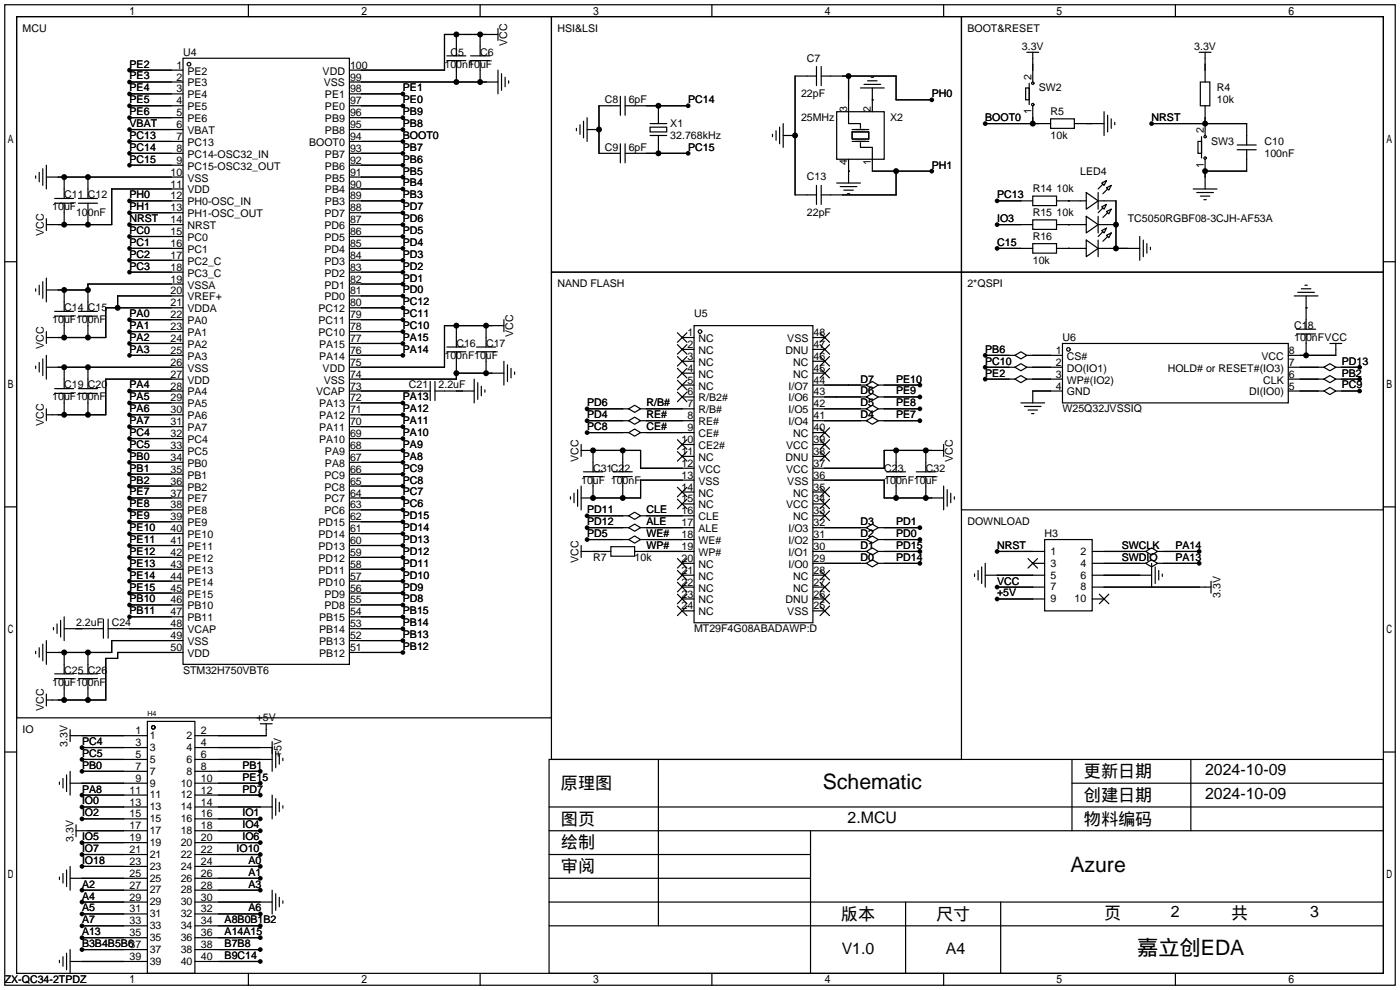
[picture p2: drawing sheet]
<svg xmlns="http://www.w3.org/2000/svg" width="299mm" height="212mm" viewBox="0 0 299 212" stroke-linecap="round" stroke-linejoin="round" font-family="sans-serif">
<defs><g id="words">
<g font-size="4.5">
<text x="175.8" y="168.6">Schematic</text>
<text x="228.8" y="186.3">Azure</text>
<text x="243" y="204.1">嘉立创EDA</text>
</g>
<g font-size="3.7">
<text x="231.6" y="166.1">更新日期</text>
<text x="119.9" y="168.6">原理图</text>
<text x="231.6" y="171.2">创建日期</text>
<text x="119.9" y="176.3">图页</text>
<text x="231.6" y="176.3">物料编码</text>
<text x="119.9" y="181.3">绘制</text>
<text x="119.9" y="186.4">审阅</text>
<text x="179.7" y="196.6">版本</text>
<text x="200" y="196.6">尺寸</text>
<text x="236" y="196.3">页</text>
<text x="263.1" y="196.3">共</text>
</g>
<g font-size="3.4">
<text x="257.6" y="165.7">2024-10-09</text>
<text x="257.6" y="170.8">2024-10-09</text>
<text x="181.1" y="175.9">2.MCU</text>
<text x="250.3" y="196">2</text>
<text x="280" y="196">3</text>
<text x="179.9" y="203.8">V1.0</text>
<text x="202.1" y="203.8">A4</text>
</g>
<g font-size="2.3">
<text x="4.8" y="6.8">MCU</text>
<text x="39.1" y="11.9">U4</text>
<text x="96.3" y="11.9">C5</text>
<text x="102.6" y="11.9">C6</text>
<text x="108.4" y="9.8" transform="rotate(-90 108.4 9.8)">VCC</text>
<text x="119.1" y="6.8">HSI&amp;LSI</text>
<text x="206.8" y="6.8">BOOT&amp;RESET</text>
<text x="218.4" y="10.6">3.3V</text>
<text x="255.2" y="10.6">3.3V</text>
<text x="27.7" y="14.4">PE2</text>
<text x="27.7" y="17">PE3</text>
<text x="37.7" y="14.7">1</text>
<text x="37.7" y="17.2">2</text>
<text x="40.1" y="15.9">PE2</text>
<text x="69" y="15.9">VDD</text>
<text x="74.8" y="17.2">99</text>
<text x="74.8" y="14.7">100</text>
<text x="95" y="14.4">100nF</text>
<text x="100.1" y="14.4">10uF</text>
<text x="172.5" y="13.2">C7</text>
<text x="220.4" y="17" transform="rotate(-90 220.4 17)">2</text>
<text x="27.7" y="19.5">PE4</text>
<text x="27.7" y="22.1">PE5</text>
<text x="37.7" y="19.8">3</text>
<text x="37.7" y="22.3">4</text>
<text x="40.1" y="18.5">PE3</text>
<text x="40.1" y="21">PE4</text>
<text x="40.1" y="23.6">PE5</text>
<text x="69.2" y="18.5">VSS</text>
<text x="69.5" y="23.6">PE0</text>
<text x="69.5" y="21">PE1</text>
<text x="74.8" y="22.3">97</text>
<text x="74.8" y="19.8">98</text>
<text x="86.1" y="19.5">PE1</text>
<text x="86.1" y="22.1">PE0</text>
<text x="129.3" y="22.1">C8</text>
<text x="134.4" y="22.1">6pF</text>
<text x="147.1" y="22.1">PC14</text>
<text x="171.2" y="20.8">22pF</text>
<text x="181" y="23.9" transform="rotate(-90 181 23.9)">3</text>
<text x="186.1" y="23.9" transform="rotate(-90 186.1 23.9)">2</text>
<text x="199.1" y="20.8">PH0</text>
<text x="222" y="19.5">SW2</text>
<text x="260.1" y="19.5">R4</text>
<text x="260.1" y="22.1">10k</text>
<text x="27.7" y="24.6">PE6</text>
<text x="27.7" y="27.1">VBAT</text>
<text x="27.7" y="29.7">PC13</text>
<text x="37.7" y="24.8">5</text>
<text x="37.7" y="27.4">6</text>
<text x="37.7" y="29.9">7</text>
<text x="40.1" y="26.1">PE6</text>
<text x="40.1" y="28.6">VBAT</text>
<text x="69.5" y="28.6">PB8</text>
<text x="69.5" y="26.1">PB9</text>
<text x="74.8" y="29.9">94</text>
<text x="74.8" y="27.4">95</text>
<text x="74.8" y="24.8">96</text>
<text x="86.1" y="24.6">PB9</text>
<text x="86.1" y="27.1">PB8</text>
<text x="86.1" y="29.7">BOOT0</text>
<text x="143.3" y="27.1">X1</text>
<text x="143.3" y="29.7">32.768kHz</text>
<text x="171.2" y="25.9">25MHz</text>
<text x="190.2" y="25.9">X2</text>
<text x="210.6" y="25.9">BOOT0</text>
<text x="220.4" y="24.4" transform="rotate(-90 220.4 24.4)">1</text>
<text x="224.5" y="24.6">R5</text>
<text x="224.5" y="29.7">10k</text>
<text x="246.1" y="25.9">NRST</text>
<text x="257.3" y="28.4" transform="rotate(-90 257.3 28.4)">2</text>
<text x="27.7" y="32.2">PC14</text>
<text x="27.7" y="34.8">PC15</text>
<text x="37.7" y="32.5">8</text>
<text x="37.7" y="35">9</text>
<text x="40.1" y="31.2">PC13</text>
<text x="40.1" y="33.7">PC14-OSC32_IN</text>
<text x="66" y="31.2">BOOT0</text>
<text x="69.5" y="33.7">PB7</text>
<text x="74.8" y="35">92</text>
<text x="74.8" y="32.5">93</text>
<text x="86.1" y="32.2">PB7</text>
<text x="86.1" y="34.8">PB6</text>
<text x="129.3" y="32.2">C9</text>
<text x="134.4" y="32.2">6pF</text>
<text x="147.1" y="32.2">PC15</text>
<text x="181" y="35.3" transform="rotate(-90 181 35.3)">4</text>
<text x="186.1" y="35.3" transform="rotate(-90 186.1 35.3)">1</text>
<text x="257.3" y="35.8" transform="rotate(-90 257.3 35.8)">1</text>
<text x="258.8" y="31">SW3</text>
<text x="270.3" y="31">C10</text>
<text x="270.3" y="33.5">100nF</text>
<text x="36.5" y="37.5">10</text>
<text x="36.5" y="40.1">11</text>
<text x="40.1" y="36.3">PC15-OSC32_OUT</text>
<text x="40.1" y="38.8">VSS</text>
<text x="40.1" y="41.3">VDD</text>
<text x="69.5" y="41.3">PB4</text>
<text x="69.5" y="38.8">PB5</text>
<text x="69.5" y="36.3">PB6</text>
<text x="74.8" y="40.1">90</text>
<text x="74.8" y="37.5">91</text>
<text x="86.1" y="37.3">PB5</text>
<text x="86.1" y="39.8">PB4</text>
<text x="172.5" y="38.6">C13</text>
<text x="199.1" y="36">PH1</text>
<text x="220.7" y="41.1">R14</text>
<text x="225.8" y="41.1">10k</text>
<text x="230.9" y="37.3">LED4</text>
<text x="11.2" y="44.9">10uF</text>
<text x="13.7" y="42.4">C11</text>
<text x="16.3" y="46.2">100nF</text>
<text x="18.8" y="42.4">C12</text>
<text x="27.7" y="47.5">NRST</text>
<text x="27.7" y="44.9">PH1</text>
<text x="27.7" y="42.4">PH0</text>
<text x="36.5" y="42.6">12</text>
<text x="36.5" y="45.2">13</text>
<text x="36.5" y="47.7">14</text>
<text x="40.1" y="43.9">PH0-OSC_IN</text>
<text x="40.1" y="46.4">PH1-OSC_OUT</text>
<text x="69.3" y="46.4">PD7</text>
<text x="69.5" y="43.9">PB3</text>
<text x="74.8" y="47.7">87</text>
<text x="74.8" y="45.2">88</text>
<text x="74.8" y="42.6">89</text>
<text x="86.1" y="42.4">PB3</text>
<text x="86.1" y="44.9">PD7</text>
<text x="86.1" y="47.5">PD6</text>
<text x="172.5" y="46.2">22pF</text>
<text x="213.1" y="42.4">PC13</text>
<text x="213.1" y="47.5">IO3</text>
<text x="220.7" y="46.2">R15</text>
<text x="225.8" y="46.2">10k</text>
<text x="241" y="47.5">TC5050RGBF08-3CJH-AF53A</text>
<text x="9.4" y="50.4" transform="rotate(-90 9.4 50.4)">VCC</text>
<text x="27.7" y="50">PC0</text>
<text x="27.7" y="52.5">PC1</text>
<text x="36.5" y="50.2">15</text>
<text x="36.5" y="52.8">16</text>
<text x="40.1" y="49">NRST</text>
<text x="40.1" y="51.5">PC0</text>
<text x="69.3" y="51.5">PD5</text>
<text x="69.3" y="49">PD6</text>
<text x="74.8" y="52.8">85</text>
<text x="74.8" y="50.2">86</text>
<text x="86.1" y="50">PD5</text>
<text x="86.1" y="52.5">PD4</text>
<text x="213.1" y="52.5">C15</text>
<text x="220.7" y="51.3">R16</text>
<text x="27.7" y="55.1">PC2</text>
<text x="27.7" y="57.6">PC3</text>
<text x="36.5" y="55.3">17</text>
<text x="36.5" y="57.9">18</text>
<text x="40.1" y="54">PC1</text>
<text x="40.1" y="56.6">PC2_C</text>
<text x="40.1" y="59.1">PC3_C</text>
<text x="69.3" y="59.1">PD2</text>
<text x="69.3" y="56.6">PD3</text>
<text x="69.3" y="54">PD4</text>
<text x="74.8" y="57.9">83</text>
<text x="74.8" y="55.3">84</text>
<text x="86.1" y="55.1">PD3</text>
<text x="86.1" y="57.6">PD2</text>
<text x="220.7" y="56.4">10k</text>
<text x="36.5" y="60.4">19</text>
<text x="36.5" y="62.9">20</text>
<text x="36.5" y="65.5">21</text>
<text x="40.1" y="61.7">VSSA</text>
<text x="40.1" y="64.2">VREF+</text>
<text x="69.3" y="64.2">PD0</text>
<text x="69.3" y="61.7">PD1</text>
<text x="74.8" y="65.5">80</text>
<text x="74.8" y="62.9">81</text>
<text x="74.8" y="60.4">82</text>
<text x="86.1" y="60.2">PD1</text>
<text x="86.1" y="62.7">PD0</text>
<text x="86.1" y="65.2">PC12</text>
<text x="119.1" y="61.4">NAND FLASH</text>
<text x="206.8" y="61.4">2*QSPI</text>
<text x="11.2" y="69.1">10uF100nF</text>
<text x="13.7" y="66.5">C14</text>
<text x="18.8" y="66.5">C15</text>
<text x="27.7" y="67.8">PA0</text>
<text x="27.7" y="70.3">PA1</text>
<text x="36.5" y="68">22</text>
<text x="36.5" y="70.6">23</text>
<text x="40.1" y="66.7">VDDA</text>
<text x="40.1" y="69.3">PA0</text>
<text x="40.1" y="71.8">PA1</text>
<text x="68.1" y="71.8">PC10</text>
<text x="68.1" y="69.3">PC11</text>
<text x="68.1" y="66.7">PC12</text>
<text x="74.8" y="70.6">78</text>
<text x="74.8" y="68">79</text>
<text x="86.1" y="67.8">PC11</text>
<text x="86.1" y="70.3">PC10</text>
<text x="109.7" y="72" transform="rotate(-90 109.7 72)">VCC</text>
<text x="146.9" y="71.8">1</text>
<text x="148.3" y="67.8">U5</text>
<text x="173.9" y="71.8">48</text>
<text x="276.6" y="70.3">C18</text>
<text x="9.4" y="74.5" transform="rotate(-90 9.4 74.5)">VCC</text>
<text x="27.7" y="72.9">PA2</text>
<text x="27.7" y="75.4">PA3</text>
<text x="36.5" y="73.1">24</text>
<text x="36.5" y="75.6">25</text>
<text x="40.1" y="74.4">PA2</text>
<text x="40.1" y="76.9">PA3</text>
<text x="68.2" y="76.9">PA14</text>
<text x="68.2" y="74.4">PA15</text>
<text x="74.8" y="75.6">76</text>
<text x="74.8" y="73.1">77</text>
<text x="86.1" y="72.9">PA15</text>
<text x="86.1" y="75.4">PA14</text>
<text x="95" y="76.7">100nF10uF</text>
<text x="97.5" y="74.1">C16</text>
<text x="103.9" y="74.1">C17</text>
<text x="146.9" y="74.4">2</text>
<text x="146.9" y="76.9">3</text>
<text x="149.3" y="73.1">NC</text>
<text x="149.3" y="75.6">NC</text>
<text x="167.9" y="75.6">DNU</text>
<text x="168.3" y="73.1">VSS</text>
<text x="173.9" y="76.9">46</text>
<text x="173.9" y="74.4">47</text>
<text x="210.6" y="77.9">PC10</text>
<text x="210.6" y="75.4">PB6</text>
<text x="225.7" y="75.6">1</text>
<text x="227.1" y="72.9">U6</text>
<text x="228" y="76.9">CS#</text>
<text x="269.6" y="76.9">VCC</text>
<text x="275.5" y="75.6">8</text>
<text x="276.6" y="72.9">100nFVCC</text>
<text x="286.8" y="77.9">PD13</text>
<text x="13.7" y="83">C19</text>
<text x="18.8" y="83">C20</text>
<text x="27.7" y="83">PA4</text>
<text x="36.5" y="78.2">26</text>
<text x="36.5" y="80.7">27</text>
<text x="36.5" y="83.3">28</text>
<text x="40.1" y="79.4">VSS</text>
<text x="40.1" y="82">VDD</text>
<text x="69" y="79.4">VDD</text>
<text x="69.2" y="82">VSS</text>
<text x="74.8" y="83.3">73</text>
<text x="74.8" y="80.7">74</text>
<text x="74.8" y="78.2">75</text>
<text x="87.4" y="83">C21</text>
<text x="93.7" y="83">2.2uF</text>
<text x="146.9" y="79.4">4</text>
<text x="146.9" y="82">5</text>
<text x="149.3" y="78.2">NC</text>
<text x="149.3" y="80.7">NC</text>
<text x="149.3" y="83.3">NC</text>
<text x="168.5" y="83.3">I/O7</text>
<text x="169.5" y="80.7">NC</text>
<text x="169.5" y="78.2">NC</text>
<text x="173.9" y="82">44</text>
<text x="173.9" y="79.4">45</text>
<text x="183.9" y="81.8">D7</text>
<text x="191.5" y="81.8">PE10</text>
<text x="210.6" y="80.5">PE2</text>
<text x="225.7" y="78.2">2</text>
<text x="225.7" y="80.7">3</text>
<text x="225.7" y="83.3">4</text>
<text x="228" y="79.4">DO(IO1)</text>
<text x="228" y="82">WP#(IO2)</text>
<text x="249.6" y="79.4">HOLD# or RESET#(IO3)</text>
<text x="270" y="82">CLK</text>
<text x="275.5" y="83.3">5</text>
<text x="275.5" y="80.7">6</text>
<text x="275.5" y="78.2">7</text>
<text x="286.8" y="80.5">PB2</text>
<text x="286.8" y="83">PC9</text>
<text x="11.2" y="85.6">10uF100nF</text>
<text x="27.7" y="85.6">PA5</text>
<text x="27.7" y="88.1">PA6</text>
<text x="36.5" y="85.8">29</text>
<text x="36.5" y="88.3">30</text>
<text x="40.1" y="84.5">PA4</text>
<text x="40.1" y="87.1">PA5</text>
<text x="40.1" y="89.6">PA6</text>
<text x="67.6" y="84.5">VCAP</text>
<text x="68.2" y="89.6">PA12</text>
<text x="68.2" y="87.1">PA13</text>
<text x="74.8" y="88.3">71</text>
<text x="74.8" y="85.8">72</text>
<text x="86.1" y="85.6">PA13</text>
<text x="86.1" y="88.1">PA12</text>
<text x="125.5" y="86.8">PD6</text>
<text x="125.5" y="89.4">PD4</text>
<text x="138.2" y="86.8">R/B#</text>
<text x="138.2" y="89.4">RE#</text>
<text x="146.9" y="84.5">6</text>
<text x="146.9" y="87.1">7</text>
<text x="146.9" y="89.6">8</text>
<text x="149.3" y="85.8">R/B2#</text>
<text x="149.3" y="88.3">R/B#</text>
<text x="168.5" y="88.3">I/O5</text>
<text x="168.5" y="85.8">I/O6</text>
<text x="173.9" y="89.6">41</text>
<text x="173.9" y="87.1">42</text>
<text x="173.9" y="84.5">43</text>
<text x="183.9" y="84.3">D6</text>
<text x="183.9" y="86.8">D5</text>
<text x="183.9" y="89.4">D4</text>
<text x="191.5" y="89.4">PE7</text>
<text x="191.5" y="86.8">PE8</text>
<text x="191.5" y="84.3">PE9</text>
<text x="227.1" y="88.1">W25Q32JVSSIQ</text>
<text x="228" y="84.5">GND</text>
<text x="267" y="84.5">DI(IO0)</text>
<text x="9.4" y="91" transform="rotate(-90 9.4 91)">VCC</text>
<text x="27.7" y="90.6">PA7</text>
<text x="27.7" y="93.2">PC4</text>
<text x="27.7" y="95.7">PC5</text>
<text x="36.5" y="90.9">31</text>
<text x="36.5" y="93.4">32</text>
<text x="36.5" y="96">33</text>
<text x="40.1" y="92.1">PA7</text>
<text x="40.1" y="94.7">PC4</text>
<text x="68.2" y="94.7">PA10</text>
<text x="68.2" y="92.1">PA11</text>
<text x="74.8" y="96">68</text>
<text x="74.8" y="93.4">69</text>
<text x="74.8" y="90.9">70</text>
<text x="86.1" y="90.6">PA11</text>
<text x="86.1" y="93.2">PA10</text>
<text x="86.1" y="95.7">PA9</text>
<text x="125.5" y="91.9">PC8</text>
<text x="138.2" y="91.9">CE#</text>
<text x="145.7" y="94.7">10</text>
<text x="146.9" y="92.1">9</text>
<text x="149.3" y="90.9">RE#</text>
<text x="149.3" y="93.4">CE#</text>
<text x="149.3" y="96">CE2#</text>
<text x="168" y="96">VCC</text>
<text x="168.5" y="90.9">I/O4</text>
<text x="169.5" y="93.4">NC</text>
<text x="173.9" y="94.7">39</text>
<text x="173.9" y="92.1">40</text>
<text x="27.7" y="98.3">PB0</text>
<text x="27.7" y="100.8">PB1</text>
<text x="36.5" y="98.5">34</text>
<text x="36.5" y="101">35</text>
<text x="40.1" y="97.2">PC5</text>
<text x="40.1" y="99.8">PB0</text>
<text x="69.5" y="99.8">PA8</text>
<text x="69.5" y="97.2">PA9</text>
<text x="74.8" y="101">66</text>
<text x="74.8" y="98.5">67</text>
<text x="86.1" y="98.3">PA8</text>
<text x="86.1" y="100.8">PC9</text>
<text x="123.7" y="98.7" transform="rotate(-90 123.7 98.7)">VCC</text>
<text x="126.7" y="100.8">C31C22</text>
<text x="145.7" y="97.2">11</text>
<text x="145.7" y="99.8">12</text>
<text x="149.3" y="98.5">NC</text>
<text x="149.3" y="101">VCC</text>
<text x="167.9" y="98.5">DNU</text>
<text x="168" y="101">VCC</text>
<text x="173.9" y="99.8">37</text>
<text x="173.9" y="97.2">38</text>
<text x="189" y="100.8">C23</text>
<text x="197.9" y="100.8">C32</text>
<text x="203.7" y="98.7" transform="rotate(-90 203.7 98.7)">VCC</text>
<text x="27.7" y="103.3">PB2</text>
<text x="27.7" y="105.9">PE7</text>
<text x="36.5" y="103.6">36</text>
<text x="36.5" y="106.1">37</text>
<text x="40.1" y="102.3">PB1</text>
<text x="40.1" y="104.8">PB2</text>
<text x="40.1" y="107.4">PE7</text>
<text x="69.3" y="107.4">PC7</text>
<text x="69.3" y="104.8">PC8</text>
<text x="69.3" y="102.3">PC9</text>
<text x="74.8" y="106.1">64</text>
<text x="74.8" y="103.6">65</text>
<text x="86.1" y="103.3">PC8</text>
<text x="86.1" y="105.9">PC7</text>
<text x="124.2" y="103.3">10uF 100nF</text>
<text x="145.7" y="102.3">13</text>
<text x="145.7" y="104.8">14</text>
<text x="145.7" y="107.4">15</text>
<text x="149.3" y="103.6">VSS</text>
<text x="149.3" y="106.1">NC</text>
<text x="168.3" y="103.6">VSS</text>
<text x="169.5" y="106.1">NC</text>
<text x="173.9" y="107.4">34</text>
<text x="173.9" y="104.8">35</text>
<text x="173.9" y="102.3">36</text>
<text x="189" y="103.3">100nF10uF</text>
<text x="27.7" y="108.4">PE8</text>
<text x="27.7" y="111">PE9</text>
<text x="27.7" y="113.5">PE10</text>
<text x="36.5" y="108.7">38</text>
<text x="36.5" y="111.2">39</text>
<text x="36.5" y="113.7">40</text>
<text x="40.1" y="109.9">PE8</text>
<text x="40.1" y="112.5">PE9</text>
<text x="68.1" y="112.5">PD15</text>
<text x="69.3" y="109.9">PC6</text>
<text x="74.8" y="113.7">61</text>
<text x="74.8" y="111.2">62</text>
<text x="74.8" y="108.7">63</text>
<text x="86.1" y="108.4">PC6</text>
<text x="86.1" y="111">PD15</text>
<text x="86.1" y="113.5">PD14</text>
<text x="125.5" y="109.7">PD11</text>
<text x="125.5" y="112.2">PD12</text>
<text x="138.2" y="109.7">CLE</text>
<text x="138.2" y="112.2">ALE</text>
<text x="145.7" y="109.9">16</text>
<text x="145.7" y="112.5">17</text>
<text x="149.3" y="108.7">NC</text>
<text x="149.3" y="111.2">CLE</text>
<text x="149.3" y="113.7">ALE</text>
<text x="168" y="108.7">VCC</text>
<text x="168.5" y="113.7">I/O3</text>
<text x="169.5" y="111.2">NC</text>
<text x="173.9" y="112.5">32</text>
<text x="173.9" y="109.9">33</text>
<text x="183.9" y="112.2">D3</text>
<text x="191.5" y="112.2">PD1</text>
<text x="206.8" y="112.2">DOWNLOAD</text>
<text x="27.7" y="116">PE11</text>
<text x="27.7" y="118.6">PE12</text>
<text x="36.5" y="116.3">41</text>
<text x="36.5" y="118.8">42</text>
<text x="40.1" y="115">PE10</text>
<text x="40.1" y="117.5">PE11</text>
<text x="68.1" y="117.5">PD13</text>
<text x="68.1" y="115">PD14</text>
<text x="74.8" y="118.8">59</text>
<text x="74.8" y="116.3">60</text>
<text x="86.1" y="116">PD13</text>
<text x="86.1" y="118.6">PD12</text>
<text x="125.5" y="114.8">PD5</text>
<text x="126.7" y="119.9">R7</text>
<text x="135.6" y="119.9">10k</text>
<text x="138.2" y="114.8">WE#</text>
<text x="138.2" y="117.3">WP#</text>
<text x="145.7" y="115">18</text>
<text x="145.7" y="117.5">19</text>
<text x="149.3" y="116.3">WE#</text>
<text x="149.3" y="118.8">WP#</text>
<text x="168.5" y="118.8">I/O1</text>
<text x="168.5" y="116.3">I/O2</text>
<text x="173.9" y="117.5">30</text>
<text x="173.9" y="115">31</text>
<text x="183.9" y="114.8">D2</text>
<text x="183.9" y="117.3">D1</text>
<text x="183.9" y="119.9">D0</text>
<text x="191.5" y="119.9">PD14</text>
<text x="191.5" y="117.3">PD15</text>
<text x="191.5" y="114.8">PD0</text>
<text x="213.1" y="117.3">NRST</text>
<text x="223.3" y="114.8">H3</text>
<text x="224.5" y="118.6">1</text>
<text x="230.9" y="118.6">2</text>
<text x="239.8" y="119.9">SWDIO</text>
<text x="239.8" y="117.3">SWCLK</text>
<text x="251.2" y="117.3">PA14</text>
<text x="251.2" y="119.9">PA13</text>
<text x="27.7" y="121.1">PE13</text>
<text x="27.7" y="123.7">PE14</text>
<text x="36.5" y="121.4">43</text>
<text x="36.5" y="123.9">44</text>
<text x="40.1" y="120.1">PE12</text>
<text x="40.1" y="122.6">PE13</text>
<text x="40.1" y="125.2">PE14</text>
<text x="68.1" y="125.2">PD10</text>
<text x="68.1" y="122.6">PD11</text>
<text x="68.1" y="120.1">PD12</text>
<text x="74.8" y="123.9">57</text>
<text x="74.8" y="121.4">58</text>
<text x="86.1" y="121.1">PD11</text>
<text x="86.1" y="123.7">PD10</text>
<text x="123.7" y="120.3" transform="rotate(-90 123.7 120.3)">VCC</text>
<text x="145.7" y="120.1">20</text>
<text x="145.7" y="122.6">21</text>
<text x="145.7" y="125.2">22</text>
<text x="149.3" y="121.4">NC</text>
<text x="149.3" y="123.9">NC</text>
<text x="168.5" y="121.4">I/O0</text>
<text x="169.5" y="123.9">NC</text>
<text x="173.9" y="125.2">27</text>
<text x="173.9" y="122.6">28</text>
<text x="173.9" y="120.1">29</text>
<text x="213.1" y="124.9">VCC</text>
<text x="224.5" y="121.1">3</text>
<text x="224.5" y="123.6">5</text>
<text x="230.9" y="121.1">4</text>
<text x="230.9" y="123.6">6</text>
<text x="27.7" y="126.2">PE15</text>
<text x="27.7" y="128.7">PB10</text>
<text x="27.7" y="131.3">PB11</text>
<text x="36.5" y="126.4">45</text>
<text x="36.5" y="129">46</text>
<text x="36.5" y="131.5">47</text>
<text x="40.1" y="127.7">PE15</text>
<text x="40.1" y="130.2">PB10</text>
<text x="69.3" y="130.2">PD8</text>
<text x="69.3" y="127.7">PD9</text>
<text x="74.8" y="131.5">54</text>
<text x="74.8" y="129">55</text>
<text x="74.8" y="126.4">56</text>
<text x="86.1" y="126.2">PD9</text>
<text x="86.1" y="128.7">PD8</text>
<text x="86.1" y="131.3">PB15</text>
<text x="145.7" y="127.7">23</text>
<text x="145.7" y="130.2">24</text>
<text x="149.3" y="126.4">NC</text>
<text x="149.3" y="129">NC</text>
<text x="149.3" y="131.5">NC</text>
<text x="167.9" y="129">DNU</text>
<text x="168.3" y="131.5">VSS</text>
<text x="169.5" y="126.4">NC</text>
<text x="173.9" y="130.2">25</text>
<text x="173.9" y="127.7">26</text>
<text x="213.1" y="127.5">+5V</text>
<text x="224.5" y="126.2">7</text>
<text x="224.5" y="128.7">9</text>
<text x="229.6" y="128.7">10</text>
<text x="230.9" y="126.2">8</text>
<text x="260.8" y="127.8" transform="rotate(-90 260.8 127.8)">3.3V</text>
<text x="16.3" y="133.8">2.2uF</text>
<text x="23.9" y="133.8">C24</text>
<text x="36.5" y="134.1">48</text>
<text x="36.5" y="136.6">49</text>
<text x="40.1" y="132.8">PB11</text>
<text x="40.1" y="135.3">VCAP</text>
<text x="40.1" y="137.9">VSS</text>
<text x="68.2" y="137.9">PB13</text>
<text x="68.2" y="135.3">PB14</text>
<text x="68.2" y="132.8">PB15</text>
<text x="74.8" y="136.6">52</text>
<text x="74.8" y="134.1">53</text>
<text x="86.1" y="133.8">PB14</text>
<text x="86.1" y="136.4">PB13</text>
<text x="148.3" y="135.1">MT29F4G08ABADAWP:D</text>
<text x="13.7" y="144">C25</text>
<text x="18.8" y="144">C26</text>
<text x="36.5" y="139.1">50</text>
<text x="39.1" y="144">STM32H750VBT6</text>
<text x="40.1" y="140.4">VDD</text>
<text x="68.2" y="140.4">PB12</text>
<text x="74.8" y="139.1">51</text>
<text x="86.1" y="138.9">PB12</text>
<text x="11.2" y="146.5">10uF100nF</text>
<text x="9.4" y="152" transform="rotate(-90 9.4 152)">VCC</text>
<text x="54.8" y="154">+5V</text>
<text x="4.8" y="156.7">IO</text>
<text x="14.4" y="159.6" transform="rotate(-90 14.4 159.6)">3.3V</text>
<text x="17.5" y="161.8">PC5</text>
<text x="17.5" y="159.2">PC4</text>
<text x="29" y="156.9">1</text>
<text x="29" y="159.5">3</text>
<text x="29" y="162">5</text>
<text x="32" y="157.9">1</text>
<text x="32" y="160.5">3</text>
<text x="39.9" y="157.9">2</text>
<text x="39.9" y="160.5">4</text>
<text x="42.9" y="156.9">2</text>
<text x="42.9" y="159.5">4</text>
<text x="42.9" y="162">6</text>
<text x="60.2" y="161.8" transform="rotate(-90 60.2 161.8)">+5V</text>
<text x="17.5" y="164.3">PB0</text>
<text x="29" y="164.5">7</text>
<text x="29" y="167.1">9</text>
<text x="32" y="163">5</text>
<text x="32" y="165.6">7</text>
<text x="39.9" y="163">6</text>
<text x="39.9" y="165.6">8</text>
<text x="42.9" y="164.5">8</text>
<text x="42.9" y="167.1">10</text>
<text x="51.8" y="164.3">PB1</text>
<text x="51.8" y="166.8">PE15</text>
<text x="17.5" y="169.4">PA8</text>
<text x="17.5" y="171.9">IO0</text>
<text x="27.7" y="169.6">11</text>
<text x="27.7" y="172.2">13</text>
<text x="32" y="168.1">9</text>
<text x="32" y="170.6">11</text>
<text x="32" y="173.2">13</text>
<text x="38.6" y="168.1">10</text>
<text x="38.6" y="170.6">12</text>
<text x="38.6" y="173.2">14</text>
<text x="42.9" y="169.6">12</text>
<text x="42.9" y="172.2">14</text>
<text x="51.8" y="169.4">PD7</text>
<text x="15.7" y="179.9" transform="rotate(-90 15.7 179.9)">3.3V</text>
<text x="17.5" y="174.5">IO2</text>
<text x="17.5" y="179.5">IO5</text>
<text x="27.7" y="174.7">15</text>
<text x="27.7" y="177.2">17</text>
<text x="27.7" y="179.8">19</text>
<text x="32" y="175.7">15</text>
<text x="32" y="178.3">17</text>
<text x="38.6" y="175.7">16</text>
<text x="38.6" y="178.3">18</text>
<text x="42.9" y="174.7">16</text>
<text x="42.9" y="177.2">18</text>
<text x="42.9" y="179.8">20</text>
<text x="51.8" y="174.5">IO1</text>
<text x="51.8" y="177">IO4</text>
<text x="51.8" y="179.5">IO6</text>
<text x="17.5" y="182.1">IO7</text>
<text x="17.5" y="184.6">IO18</text>
<text x="27.7" y="182.3">21</text>
<text x="27.7" y="184.9">23</text>
<text x="32" y="180.8">19</text>
<text x="32" y="183.3">21</text>
<text x="32" y="185.9">23</text>
<text x="38.6" y="180.8">20</text>
<text x="38.6" y="183.3">22</text>
<text x="38.6" y="185.9">24</text>
<text x="42.9" y="182.3">22</text>
<text x="42.9" y="184.9">24</text>
<text x="50.5" y="182.1">IO10</text>
<text x="53.1" y="184.6">A0</text>
<text x="17.5" y="189.7">A2</text>
<text x="27.7" y="187.4">25</text>
<text x="27.7" y="189.9">27</text>
<text x="32" y="188.4">25</text>
<text x="32" y="191">27</text>
<text x="38.6" y="188.4">26</text>
<text x="38.6" y="191">28</text>
<text x="42.9" y="187.4">26</text>
<text x="42.9" y="189.9">28</text>
<text x="53.1" y="187.2">A1</text>
<text x="53.1" y="189.7">A3</text>
<text x="17.5" y="192.2">A4</text>
<text x="17.5" y="194.8">A5</text>
<text x="17.5" y="197.3">A7</text>
<text x="27.7" y="192.5">29</text>
<text x="27.7" y="195">31</text>
<text x="27.7" y="197.6">33</text>
<text x="32" y="193.5">29</text>
<text x="32" y="196">31</text>
<text x="38.6" y="193.5">30</text>
<text x="38.6" y="196">32</text>
<text x="42.9" y="192.5">30</text>
<text x="42.9" y="195">32</text>
<text x="42.9" y="197.6">34</text>
<text x="48" y="197.3">A8B0B1B2</text>
<text x="53.1" y="194.8">A6</text>
<text x="17.5" y="199.9">A13</text>
<text x="17.5" y="202.4">B3B4B5B637</text>
<text x="27.7" y="200.1">35</text>
<text x="32" y="198.6">33</text>
<text x="32" y="201.1">35</text>
<text x="32" y="203.7">37</text>
<text x="38.6" y="198.6">34</text>
<text x="38.6" y="201.1">36</text>
<text x="38.6" y="203.7">38</text>
<text x="42.9" y="200.1">36</text>
<text x="42.9" y="202.6">38</text>
<text x="48" y="199.9">A14A15</text>
<text x="48" y="202.4">B7B8</text>
<text x="27.7" y="205.2">39</text>
<text x="32" y="206.2">39</text>
<text x="38.6" y="206.2">40</text>
<text x="42.9" y="205.2">40</text>
<text x="48" y="204.9">B9C14</text>
<text x="1" y="210">ZX-QC34-2TPDZ</text>
</g>
<text font-size="1.5" x="31.5" y="153">H4</text>
</g></defs>
<g fill="#000">
<circle cx="27.7" cy="17.5" r=".51"/>
<circle cx="27.7" cy="15" r=".51"/>
<circle cx="97.5" cy="7.4" r=".63"/>
<circle cx="97.5" cy="17.5" r=".63"/>
<circle cx="102.6" cy="17.5" r=".63"/>
<circle cx="102.6" cy="7.4" r=".63"/>
<circle cx="181.4" cy="16.3" r=".63"/>
<circle cx="13.7" cy="37.8" r=".63"/>
<circle cx="18.8" cy="37.8" r=".63"/>
<circle cx="27.7" cy="25.1" r=".51"/>
<circle cx="27.7" cy="35.3" r=".51"/>
<circle cx="27.7" cy="32.8" r=".51"/>
<circle cx="27.7" cy="30.2" r=".51"/>
<circle cx="27.7" cy="22.6" r=".51"/>
<circle cx="27.7" cy="20.1" r=".51"/>
<circle cx="27.7" cy="27.7" r=".51"/>
<circle cx="86.1" cy="25.1" r=".51"/>
<circle cx="86.1" cy="32.8" r=".51"/>
<circle cx="86.1" cy="35.3" r=".51"/>
<circle cx="86.1" cy="37.8" r=".51"/>
<circle cx="86.1" cy="20.1" r=".51"/>
<circle cx="86.1" cy="22.6" r=".51"/>
<circle cx="86.1" cy="30.2" r=".51"/>
<circle cx="86.1" cy="27.7" r=".51"/>
<circle cx="128" cy="27.7" r=".63"/>
<circle cx="140.7" cy="32.8" r=".63"/>
<circle cx="140.7" cy="22.6" r=".63"/>
<circle cx="147.1" cy="32.8" r=".51"/>
<circle cx="147.1" cy="22.6" r=".51"/>
<circle cx="169.9" cy="29" r=".63"/>
<circle cx="191.5" cy="36.6" r=".63"/>
<circle cx="199.1" cy="36.6" r=".51"/>
<circle cx="199.1" cy="21.3" r=".51"/>
<circle cx="210.6" cy="26.4" r=".51"/>
<circle cx="220.7" cy="26.4" r=".63"/>
<circle cx="246.1" cy="26.4" r=".51"/>
<circle cx="257.6" cy="36.6" r=".63"/>
<circle cx="257.6" cy="26.4" r=".63"/>
<circle cx="13.7" cy="48" r=".63"/>
<circle cx="18.8" cy="48" r=".63"/>
<circle cx="27.7" cy="45.5" r=".51"/>
<circle cx="27.7" cy="58.2" r=".51"/>
<circle cx="27.7" cy="48" r=".51"/>
<circle cx="27.7" cy="50.5" r=".51"/>
<circle cx="27.7" cy="53.1" r=".51"/>
<circle cx="27.7" cy="55.6" r=".51"/>
<circle cx="27.7" cy="42.9" r=".51"/>
<circle cx="86.1" cy="45.5" r=".51"/>
<circle cx="86.1" cy="48" r=".51"/>
<circle cx="86.1" cy="50.5" r=".51"/>
<circle cx="86.1" cy="58.2" r=".51"/>
<circle cx="86.1" cy="53.1" r=".51"/>
<circle cx="86.1" cy="40.4" r=".51"/>
<circle cx="86.1" cy="55.6" r=".51"/>
<circle cx="86.1" cy="42.9" r=".51"/>
<circle cx="213.1" cy="48" r=".51"/>
<circle cx="213.1" cy="53.1" r=".51"/>
<circle cx="213.1" cy="42.9" r=".51"/>
<circle cx="238.5" cy="48" r=".63"/>
<circle cx="238.5" cy="53.1" r=".63"/>
<circle cx="13.7" cy="62" r=".63"/>
<circle cx="13.7" cy="78.5" r=".63"/>
<circle cx="13.7" cy="72.1" r=".63"/>
<circle cx="18.8" cy="62" r=".63"/>
<circle cx="18.8" cy="72.1" r=".63"/>
<circle cx="18.8" cy="78.5" r=".63"/>
<circle cx="25.1" cy="65.8" r=".63"/>
<circle cx="27.7" cy="70.9" r=".51"/>
<circle cx="27.7" cy="73.4" r=".51"/>
<circle cx="27.7" cy="75.9" r=".51"/>
<circle cx="27.7" cy="68.3" r=".51"/>
<circle cx="86.1" cy="60.7" r=".51"/>
<circle cx="86.1" cy="70.9" r=".51"/>
<circle cx="86.1" cy="75.9" r=".51"/>
<circle cx="86.1" cy="63.2" r=".51"/>
<circle cx="86.1" cy="73.4" r=".51"/>
<circle cx="86.1" cy="65.8" r=".51"/>
<circle cx="86.1" cy="68.3" r=".51"/>
<circle cx="97.5" cy="79.8" r=".63"/>
<circle cx="97.5" cy="69.6" r=".63"/>
<circle cx="103.9" cy="79.8" r=".63"/>
<circle cx="103.9" cy="69.6" r=".63"/>
<circle cx="210.6" cy="75.9" r=".51"/>
<circle cx="210.6" cy="78.5" r=".51"/>
<circle cx="279.1" cy="75.9" r=".63"/>
<circle cx="290.6" cy="78.5" r=".51"/>
<circle cx="13.7" cy="88.6" r=".63"/>
<circle cx="18.8" cy="88.6" r=".63"/>
<circle cx="27.7" cy="96.3" r=".51"/>
<circle cx="27.7" cy="98.8" r=".51"/>
<circle cx="27.7" cy="83.6" r=".51"/>
<circle cx="27.7" cy="86.1" r=".51"/>
<circle cx="27.7" cy="88.6" r=".51"/>
<circle cx="27.7" cy="91.2" r=".51"/>
<circle cx="27.7" cy="93.7" r=".51"/>
<circle cx="86.1" cy="86.1" r=".51"/>
<circle cx="86.1" cy="88.6" r=".51"/>
<circle cx="86.1" cy="96.3" r=".51"/>
<circle cx="86.1" cy="98.8" r=".51"/>
<circle cx="86.1" cy="91.2" r=".51"/>
<circle cx="86.1" cy="93.7" r=".51"/>
<circle cx="125.5" cy="92.5" r=".51"/>
<circle cx="125.5" cy="89.9" r=".51"/>
<circle cx="125.5" cy="87.4" r=".51"/>
<circle cx="126.7" cy="96.3" r=".63"/>
<circle cx="133.1" cy="96.3" r=".63"/>
<circle cx="191.5" cy="96.3" r=".63"/>
<circle cx="196.6" cy="89.9" r=".51"/>
<circle cx="196.6" cy="82.3" r=".51"/>
<circle cx="196.6" cy="84.8" r=".51"/>
<circle cx="196.6" cy="87.4" r=".51"/>
<circle cx="197.9" cy="96.3" r=".63"/>
<circle cx="210.6" cy="81" r=".51"/>
<circle cx="290.6" cy="83.6" r=".51"/>
<circle cx="290.6" cy="81" r=".51"/>
<circle cx="27.7" cy="109" r=".51"/>
<circle cx="27.7" cy="101.3" r=".51"/>
<circle cx="27.7" cy="111.5" r=".51"/>
<circle cx="27.7" cy="114" r=".51"/>
<circle cx="27.7" cy="103.9" r=".51"/>
<circle cx="27.7" cy="116.6" r=".51"/>
<circle cx="27.7" cy="106.4" r=".51"/>
<circle cx="27.7" cy="119.1" r=".51"/>
<circle cx="86.1" cy="111.5" r=".51"/>
<circle cx="86.1" cy="109" r=".51"/>
<circle cx="86.1" cy="101.3" r=".51"/>
<circle cx="86.1" cy="114" r=".51"/>
<circle cx="86.1" cy="103.9" r=".51"/>
<circle cx="86.1" cy="116.6" r=".51"/>
<circle cx="86.1" cy="119.1" r=".51"/>
<circle cx="86.1" cy="106.4" r=".51"/>
<circle cx="125.5" cy="115.3" r=".51"/>
<circle cx="125.5" cy="110.2" r=".51"/>
<circle cx="125.5" cy="112.8" r=".51"/>
<circle cx="126.7" cy="106.4" r=".63"/>
<circle cx="133.1" cy="106.4" r=".63"/>
<circle cx="191.5" cy="106.4" r=".63"/>
<circle cx="196.6" cy="115.3" r=".51"/>
<circle cx="196.6" cy="117.9" r=".51"/>
<circle cx="196.6" cy="112.8" r=".51"/>
<circle cx="197.9" cy="106.4" r=".63"/>
<circle cx="213.1" cy="117.9" r=".51"/>
<circle cx="256.3" cy="117.9" r=".51"/>
<circle cx="13.7" cy="139.4" r=".63"/>
<circle cx="18.8" cy="139.4" r=".63"/>
<circle cx="27.7" cy="129.3" r=".51"/>
<circle cx="27.7" cy="131.8" r=".51"/>
<circle cx="27.7" cy="126.7" r=".51"/>
<circle cx="27.7" cy="121.7" r=".51"/>
<circle cx="27.7" cy="124.2" r=".51"/>
<circle cx="86.1" cy="126.7" r=".51"/>
<circle cx="86.1" cy="129.3" r=".51"/>
<circle cx="86.1" cy="131.8" r=".51"/>
<circle cx="86.1" cy="139.4" r=".51"/>
<circle cx="86.1" cy="121.7" r=".51"/>
<circle cx="86.1" cy="134.4" r=".51"/>
<circle cx="86.1" cy="124.2" r=".51"/>
<circle cx="86.1" cy="136.9" r=".51"/>
<circle cx="196.6" cy="120.4" r=".51"/>
<circle cx="213.1" cy="125.5" r=".51"/>
<circle cx="213.1" cy="128" r=".51"/>
<circle cx="256.3" cy="120.4" r=".51"/>
<circle cx="13.7" cy="149.6" r=".63"/>
<circle cx="17.5" cy="159.8" r=".51"/>
<circle cx="18.8" cy="149.6" r=".63"/>
<circle cx="17.5" cy="164.8" r=".51"/>
<circle cx="17.5" cy="175" r=".51"/>
<circle cx="17.5" cy="169.9" r=".51"/>
<circle cx="17.5" cy="172.5" r=".51"/>
<circle cx="17.5" cy="162.3" r=".51"/>
<circle cx="55.6" cy="164.8" r=".51"/>
<circle cx="55.6" cy="175" r=".51"/>
<circle cx="55.6" cy="167.4" r=".51"/>
<circle cx="55.6" cy="169.9" r=".51"/>
<circle cx="55.6" cy="177.5" r=".51"/>
<circle cx="17.5" cy="180.1" r=".51"/>
<circle cx="17.5" cy="195.3" r=".51"/>
<circle cx="17.5" cy="192.8" r=".51"/>
<circle cx="17.5" cy="197.9" r=".51"/>
<circle cx="17.5" cy="185.2" r=".51"/>
<circle cx="17.5" cy="182.6" r=".51"/>
<circle cx="17.5" cy="190.2" r=".51"/>
<circle cx="55.6" cy="187.7" r=".51"/>
<circle cx="55.6" cy="180.1" r=".51"/>
<circle cx="55.6" cy="195.3" r=".51"/>
<circle cx="55.6" cy="197.9" r=".51"/>
<circle cx="55.6" cy="185.2" r=".51"/>
<circle cx="55.6" cy="190.2" r=".51"/>
<circle cx="55.6" cy="182.6" r=".51"/>
<circle cx="17.5" cy="202.9" r=".51"/>
<circle cx="17.5" cy="200.4" r=".51"/>
<circle cx="55.6" cy="200.4" r=".51"/>
<circle cx="55.6" cy="202.9" r=".51"/>
<circle cx="55.6" cy="205.5" r=".51"/>
</g>
<g fill="none" stroke="#000" stroke-width=".25">
<path d="M1 1h297.2v209.6h-297.2zM3.6 3.6h292.1v204.4h-292.1zM3.6 3.6h114.3v149.8h-114.3zM27.7 15h11.4M27.7 17.5h11.4M39.1 12.4h35.6v129.6h-35.6zM53.1 1v2.6M74.7 17.5h31.7M95.5 13h4.1M95.5 11.9h4.1M97.5 7.4v4.5M97.5 13v4.5"/>
<path d="M100.6 13h4M100.6 11.9h4M102.6 1v2.6M102.6 7.4v4.5M102.6 13v4.5M106.4 7.4h-11.4v7.6h-20.3M106.4 6.1v2.5M106.4 15v5.1M107.2 15.7v3.6M107.9 16.5v2M108.7 17.3v.5M117.9 3.6h87.6v54.6h-87.6z"/>
<path d="M152.1 1v2.6M174.5 16.3h-4.6v25.4h4.6M174.5 14.2v4.1M175.5 16.3h16v5h7.6M175.5 14.2v4.1M181.4 16.3v10.1h2.5v1M183.9 18.8h5.1M184.7 18h3.5M185.4 17.3h2.1M186.2 16.5h.5M186.4 18.8v5.1M201.7 1v2.6"/>
<path d="M205.5 3.6h90.2v54.6h-90.2zM219.2 18.8h.8v2.5h-.8zM219.5 11.2h2.5M220 17.8v4.6M220.7 11.2v6.3M251.2 1v2.6M256.3 11.2h2.5M256.5 17.5h2.1v5.1h-2.1zM257.6 11.2v6.3M7.6 37.6v.5M8.4 36.8v2.1M9.1 36.1v3.5"/>
<path d="M9.9 37.8h29.2M9.9 35.3v5.1M13.7 37.8v4.6M18.8 37.8v4.6M27.7 20.1h11.4M27.7 22.6h11.4M27.7 25.1h11.4M27.7 27.7h11.4M27.7 30.2h11.4M27.7 32.8h11.4M27.7 35.3h11.4M74.7 20.1h11.4"/>
<path d="M74.7 22.6h11.4M74.7 25.1h11.4M74.7 27.7h11.4M74.7 30.2h11.4M74.7 32.8h11.4M74.7 35.3h11.4M74.7 37.8h11.4M123.2 27.4v.5M124 26.7v2M124.7 25.9v3.6M125.5 27.7h2.5M125.5 25.1v5.1"/>
<path d="M132.6 22.6h-4.6v10.2h4.6M132.6 20.6v4M132.6 30.7v4.1M133.6 22.6h13.5M133.6 32.8h13.5M133.6 20.6v4M133.6 30.7v4.1M138.9 27.2h3.6v1h-3.6zM138.9 29h3.6M138.9 26.4h3.6M140.7 22.6v3.8M140.7 29v3.8"/>
<path d="M165.1 28.7v.5M165.9 27.9v2.1M166.6 27.2v3.5M167.4 26.4v5.1M167.4 29h2.5M174.5 39.6v4.1M175.5 39.6v4.1M178.8 23.9h10.2v10.1h-10.2zM178.8 39.1h5.1M179.6 39.9h3.5M181.4 36.6h.1M181.4 34v5.1"/>
<path d="M182.1 28.2h3.6v1.5h-3.6zM182.1 27.7h3.6M182.1 30.2h3.6M183.9 30.5v1h2.5v5.1h12.7M186.4 21.3h.1M191.5 36.6v5.1h-16M210.6 26.4h13.9M220.7 22.6v3.8M224.5 25.4h5.1v2h-5.1zM229.6 26.4h6.4M235.5 39.1l1-.5-.5 1zM235.7 39.4l-1 1"/>
<path d="M236 23.9v5.1M236.7 24.6v3.6M237.5 25.4v2M238.3 26.2v.5M246.1 26.4h20.3v4.6M256 30.2h.8v2.6h-.8zM256.8 29.2v4.6M257.6 22.6v6.4M257.6 34v6.4M264.4 32h4.1M264.4 31h4.1M266.4 32v4.6h-8.8"/>
<path d="M1 55.9h2.6M9.9 46.7v2.6M9.9 59.4v5.1M11.7 43.4h4M11.7 42.4h4M13.7 43.4v4.6M16.8 43.4h4M16.8 42.4h4M18.8 43.4v4.6M27.7 50.5h11.4M27.7 53.1h11.4M27.7 55.6h11.4"/>
<path d="M27.7 58.2h11.4M27.7 42.9h11.4M27.7 45.5h11.4M27.7 48h11.4M39.1 40.4h-15.2v7.6h-14M74.7 50.5h11.4M74.7 53.1h11.4M74.7 55.6h11.4M74.7 58.2h11.4M74.7 40.4h11.4M74.7 42.9h11.4M74.7 45.5h11.4"/>
<path d="M74.7 48h11.4M117.9 58.2h87.6v104.1h-87.6zM180.3 40.6h2.1M181.1 41.4h.5M205.5 58.2h90.2v50.8h-90.2zM213.1 53.1h7.6M213.1 42.9h7.6M213.1 48h7.6M220.7 41.9h5.1v2h-5.1zM220.7 47h5.1v2h-5.1zM220.7 52.1h5.1v2h-5.1zM225.8 53.1h6.4"/>
<path d="M225.8 42.9h6.4M225.8 48h6.4M228.3 42.9h.1M228.3 48h.1M228.3 53.1h.1M232.2 51.3l2.5 1.8-2.5 1.8zM232.2 41.1l2.5 1.8-2.5 1.8zM232.2 46.2l2.5 1.8-2.5 1.8zM234.7 53.1h8.9M234.7 42.9h3.8v10.2M234.7 48h3.8M234.7 41.1v3.6"/>
<path d="M234.7 46.2v3.6M234.7 51.3v3.6M235.5 49.3l1-.5-.5 1zM235.5 44.2l1-.5-.5 1zM235.7 49.5l-1 1M235.7 44.4l-1 1.1M236.5 50.3l1-.5-.5 1zM236.5 40.1l1-.5-.5 1zM236.5 45.2l1-.5-.5 1zM236.7 50.5l-1 1.1M236.7 40.4l-1 1M236.7 45.5l-1 1"/>
<path d="M243.6 50.5v5.1M244.3 51.3v3.6M245.1 52.1v2M245.9 52.8v.5M255 40.4h5.1M255.8 41.1h3.5M256.5 41.9h2.1M257.3 42.7h.5M295.7 55.9h2.5M7.6 61.7v.5M7.6 78.2v.5M8.4 61v2"/>
<path d="M8.4 77.5v2M9.1 60.2v3.6M9.1 76.7v3.6M9.9 62h8.9M9.9 78.5h29.2M9.9 70.9v2.5M9.9 75.9v5.1M11.7 67.6h4M11.7 66.5h4M13.7 62v4.5M13.7 67.6v4.5M13.7 78.5v4.6"/>
<path d="M16.8 67.6h4M16.8 66.5h4M18.8 67.6v4.5M18.8 78.5v4.6M27.7 68.3h11.4M27.7 70.9h11.4M27.7 73.4h11.4M27.7 75.9h11.4M39.1 60.7h-20.3v5.8M39.1 63.2h-14v2.6M39.1 65.8h-16.5v6.3h-12.7M74.7 68.3h11.4"/>
<path d="M74.7 70.9h11.4M74.7 73.4h11.4M74.7 75.9h11.4M74.7 60.7h11.4M74.7 63.2h11.4M74.7 65.8h11.4M95.5 75.2h4.1M95.5 74.2h4.1M97.5 75.2v5.8h-22.8M97.5 69.6v4.6M97.5 79.8h10.2M101.9 75.2h4"/>
<path d="M101.9 74.2h4M103.9 69.6v4.6M103.9 75.2v4.6M107.7 69.6h-12.7v8.9h-20.3M107.7 68.3v2.6M107.7 77.2v5.1M108.5 78v3.5M109.2 78.7v2.1M110 79.5v.5M144.8 71.1l2 2.1M144.8 73.7l2 2M144.8 76.2l2 2"/>
<path d="M144.8 78.7l2 2.1M145.8 72.1h2.5M145.8 79.8h2.5M145.8 74.7h2.5M145.8 77.2h2.5M146.8 71.1l-2 2.1M146.8 73.7l-2 2M146.8 76.2l-2 2M146.8 78.7l-2 2.1M148.3 69.6h25.4v63.5h-25.4zM173.7 72.1h2.6M173.7 79.8h2.6"/>
<path d="M173.7 74.7h2.6M173.7 77.2h2.6M175.3 78.7l2 2.1M175.3 76.2l2 2M175.3 73.7l2 2M175.3 71.1l2 2.1M177.3 73.7l-2 2M177.3 76.2l-2 2M177.3 78.7l-2 2.1M177.3 71.1l-2 2.1M210.6 75.9h6.3M210.6 78.5h6.3"/>
<path d="M216.9 78.5l1.3-.8 1.3 .8-1.3 .7zM216.9 75.9l1.3-.7 1.3 .7-1.3 .8zM219.5 75.9h7.6M219.5 78.5h7.6M227.1 73.4h48.2v12.7h-48.2zM275.3 78.5h7.7M276.6 63.2h5.1M277.1 71.4h4.1M277.1 70.4h4.1M277.4 62.5h3.5M278.1 61.7h2.1M278.9 61h.5"/>
<path d="M279.1 65.8h.1M279.1 63.2v7.2M279.1 71.4v4.5M283 78.5l1.2-.8 1.3 .8-1.3 .7zM284.2 73.4h2.6M285.5 73.4v2.5h-10.2M285.5 78.5h5.1M9.9 87.4v2.5M11.7 84.1h4M11.7 83.1h4M13.7 84.1v4.5M16.8 84.1h4"/>
<path d="M16.8 83.1h4M18.8 84.1v4.5M27.7 83.6h11.4M27.7 86.1h11.4M27.7 88.6h11.4M27.7 91.2h11.4M27.7 93.7h11.4M27.7 96.3h11.4M27.7 98.8h11.4M39.1 81h-16.5v7.6h-12.7M74.7 83.6h17.2M74.7 86.1h11.4"/>
<path d="M74.7 88.6h11.4M74.7 91.2h11.4M74.7 93.7h11.4M74.7 96.3h11.4M74.7 98.8h11.4M91.9 81.5v4.1M93 83.6h8.3M93 81.5v4.1M101.3 81v5.1M102.1 81.8v3.5M102.9 82.5v2.1M103.6 83.3v.5"/>
<path d="M124.2 96.3h12.7v3.8h11.4M124.2 95v2.5M125.5 87.4h8.9M125.5 89.9h8.9M125.5 92.5h8.9M126.7 96.3v4.5M133.1 96.3v4.5M134.4 87.4l1.2-.8 1.3 .8-1.3 .7zM134.4 89.9l1.2-.7 1.3 .7-1.3 .8zM134.4 92.5l1.2-.8 1.3 .8-1.3 .7zM136.9 87.4h11.4M136.9 89.9h11.4"/>
<path d="M136.9 92.5h11.4M144.8 81.3l2 2M144.8 83.8l2 2.1M144.8 94l2 2M144.8 96.5l2 2.1M145.8 82.3h2.5M145.8 84.8h2.5M145.8 95h2.5M145.8 97.5h2.5M146.8 81.3l-2 2M146.8 83.8l-2 2.1M146.8 94l-2 2"/>
<path d="M146.8 96.5l-2 2.1M173.7 82.3h11.5M173.7 84.8h11.5M173.7 87.4h11.5M173.7 89.9h11.5M173.7 92.5h2.6M173.7 95h2.6M173.7 97.5h2.6M175.3 96.5l2 2.1M175.3 94l2 2M175.3 91.4l2 2.1M177.3 94l-2 2"/>
<path d="M177.3 96.5l-2 2.1M177.3 91.4l-2 2.1M185.2 89.9l1.2-.7 1.3 .7-1.3 .8zM185.2 87.4l1.2-.8 1.3 .8-1.3 .7zM185.2 84.8l1.2-.7 1.3 .7-1.3 .8zM185.2 82.3l1.2-.8 1.3 .8-1.3 .8zM187.7 82.3h8.9M187.7 84.8h8.9M187.7 87.4h8.9M187.7 89.9h8.9M191.5 96.3v4.5M197.9 96.3v4.5"/>
<path d="M201.7 95v2.5M201.7 96.3h-12.7v3.8h-15.3M210.6 81h6.3M216.9 81l1.3-.7 1.3 .7-1.3 .8zM218.2 86.1h5.1M218.9 86.9h3.6M219.5 81h7.6M219.7 87.6h2M220.5 88.4h.5M227.1 83.6h-6.4v2.5M275.3 83.6h7.7M275.3 81h7.7"/>
<path d="M283 81l1.2-.7 1.3 .7-1.3 .8zM283 83.6l1.2-.8 1.3 .8-1.3 .7zM285.5 83.6h5.1M285.5 81h5.1M1 108.3h2.6M27.7 101.3h11.4M27.7 103.9h11.4M27.7 106.4h11.4M27.7 109h11.4M27.7 111.5h11.4M27.7 114h11.4M27.7 116.6h11.4"/>
<path d="M27.7 119.1h11.4M74.7 101.3h11.4M74.7 103.9h11.4M74.7 106.4h11.4M74.7 109h11.4M74.7 111.5h11.4M74.7 114h11.4M74.7 116.6h11.4M74.7 119.1h11.4M121.9 106.2v.5M122.7 105.4v2M123.4 104.6v3.6"/>
<path d="M124.2 117.9h6.4M124.2 103.9v5.1M124.2 116.6v2.5M124.7 101.9h4.1M124.7 100.8h4.1M125.5 110.2h8.9M125.5 112.8h8.9M125.5 115.3h8.9M126.7 101.9v4.5M130.6 116.8h5v2.1h-5zM131.1 101.9h4M131.1 100.8h4"/>
<path d="M133.1 101.9v4.5M134.4 110.2l1.2-.7 1.3 .7-1.3 .8zM134.4 112.8l1.2-.8 1.3 .8-1.3 .7zM134.4 115.3l1.2-.7 1.3 .7-1.3 .8zM135.6 117.9h12.7M136.9 110.2h11.4M136.9 112.8h11.4M136.9 115.3h11.4M144.8 104.1l2 2.1M144.8 106.7l2 2M144.8 119.4l2 2M145.8 105.2h2.5"/>
<path d="M145.8 107.7h2.5M146.8 104.1l-2 2.1M146.8 106.7l-2 2M146.8 119.4l-2 2M148.3 102.6h-11.4v3.8h-12.7M173.7 102.6h15.3v3.8h12.7M173.7 105.2h2.6M173.7 107.7h2.6M173.7 110.2h2.6M173.7 112.8h11.5M173.7 115.3h11.5M173.7 117.9h11.5"/>
<path d="M175.3 109.2l2 2.1M175.3 106.7l2 2M175.3 104.1l2 2.1M177.3 109.2l-2 2.1M177.3 106.7l-2 2M177.3 104.1l-2 2.1M185.2 117.9l1.2-.8 1.3 .8-1.3 .7zM185.2 115.3l1.2-.7 1.3 .7-1.3 .8zM185.2 112.8l1.2-.8 1.3 .8-1.3 .7zM187.7 112.8h8.9M187.7 115.3h8.9M187.7 117.9h8.9"/>
<path d="M189.5 101.9h4M189.5 100.8h4M191.5 101.9v4.5M195.8 101.9h4.1M195.8 100.8h4.1M197.9 101.9v4.5M201.7 103.9v5.1M202.4 104.6v3.6M203.2 105.4v2M204 106.2v.5M213.1 117.9h10.2M219.7 119.4l2 2"/>
<path d="M221.7 119.4l-2 2M223.3 115.3h10.1v15.3h-10.1zM233.4 117.9h11.5M244.9 117.9l1.2-.8 1.3 .8-1.3 .7zM247.4 117.9h8.9M295.7 108.3h2.5M7.6 139.2v.5M8.4 138.4v2.1M9.1 137.7v3.5M9.9 136.9v5.1M11.4 134.1v.5M12.2 133.4v2"/>
<path d="M13 132.6v3.5M13.7 134.4h8.4M13.7 131.8v5.1M13.7 139.4v4.6M18.8 139.4v4.6M22.1 132.3v4.1M23.1 134.4h16M23.1 132.3v4.1M27.7 121.7h11.4M27.7 124.2h11.4M27.7 126.7h11.4M27.7 129.3h11.4"/>
<path d="M27.7 131.8h11.4M39.1 136.9h-15.2v2.5h-14M39.1 139.4h-14v1.3h-2.5v8.9h-12.7M74.7 121.7h11.4M74.7 124.2h11.4M74.7 126.7h11.4M74.7 129.3h11.4M74.7 131.8h11.4M74.7 134.4h11.4M74.7 136.9h11.4M74.7 139.4h11.4M144.8 121.9l2 2.1"/>
<path d="M144.8 124.5l2 2M144.8 127l2 2M144.8 129.5l2 2.1M145.8 120.4h2.5M145.8 122.9h2.5M145.8 125.5h2.5M145.8 128h2.5M145.8 130.6h2.5M146.8 121.9l-2 2.1M146.8 124.5l-2 2M146.8 127l-2 2M146.8 129.5l-2 2.1"/>
<path d="M173.7 120.4h11.5M173.7 122.9h2.6M173.7 125.5h2.6M173.7 128h2.6M173.7 130.6h2.6M175.3 129.5l2 2.1M175.3 127l2 2M175.3 124.5l2 2M175.3 121.9l2 2.1M177.3 129.5l-2 2.1M177.3 127l-2 2M177.3 124.5l-2 2"/>
<path d="M177.3 121.9l-2 2.1M185.2 120.4l1.2-.8 1.3 .8-1.3 .8zM187.7 120.4h8.9M208.3 122.7v.5M209 121.9v2.1M209.8 121.2v3.5M210.6 122.9h12.7M210.6 120.4v5.1M213.1 125.5h10.2M213.1 128h10.2M220.7 120.4h2.6M233.4 120.4h11.5"/>
<path d="M233.4 122.9h12.7M233.4 125.5h25.4M233.4 128h2.6M234.9 127l2.1 2M237 127l-2.1 2M244.9 120.4l1.2-.8 1.3 .8-1.3 .8zM246.1 120.4v5.1M246.9 121.2v3.5M247.4 120.4h8.9M247.6 121.9v2.1M248.4 122.7v.5M258.8 124.2v2.5"/>
<path d="M9.9 148.3v2.6M11.7 145h4M11.7 144h4M13.7 145v4.6M15 157.2h16.5M15 156v2.5M16.8 145h4M16.8 144h4M17.5 159.8h14M18.8 145v4.6M31.5 154.2h10.2v53.8h-10.2zM41.7 159.8h16.5"/>
<path d="M55.6 154.7h2.6M56.9 154.7v2.5h-15.2M58.2 158.5v6.3M1 160.7h2.6M12.7 167.1v.5M13.5 166.4v2M14.2 165.6v3.6M15 167.4h16.5M15 164.8v5.1M16.3 177.5h15.2M16.3 176.3v2.5M17.5 172.5h14"/>
<path d="M17.5 162.3h14M17.5 164.8h14M17.5 169.9h14M17.5 175h14M41.7 167.4h13.9M41.7 177.5h13.9M41.7 172.5h16.5M41.7 162.3h16.5M41.7 164.8h13.9M41.7 169.9h13.9M41.7 175h13.9M58.2 169.9v5.1"/>
<path d="M58.9 160.5v3.6M58.9 170.7v3.5M59.7 161.3v2M59.7 171.5v2M60.5 162.1v.5M60.5 172.2v.5M117.3 162.3h178.4v45.7h-178.4zM117.3 177.5h178.4M117.3 172.5h178.4M140.7 162.3v35.6M173.2 177.5v30.5M229.1 162.3v15.2"/>
<path d="M229.1 167.4h66.6M254.5 162.3v15.2M295.7 160.7h2.5M12.7 187.5v.5M13.5 186.7v2M14.2 185.9v3.6M15 187.7h16.5M15 185.2v5M17.5 182.6h14M17.5 197.9h14M17.5 192.8h14M17.5 180.1h14"/>
<path d="M17.5 185.2h14M17.5 190.2h14M17.5 195.3h14M41.7 182.6h13.9M41.7 197.9h13.9M41.7 192.8h16.5M41.7 187.7h13.9M41.7 180.1h13.9M41.7 185.2h13.9M41.7 190.2h13.9M41.7 195.3h13.9M58.2 190.2v5.1"/>
<path d="M58.9 191v3.6M59.7 191.8v2M60.5 192.5v.5M117.3 182.6h55.9M117.3 197.9h178.4M117.3 192.8h178.4M117.3 187.7h55.9M193.5 192.8v15.2M213.9 192.8v15.2M12.7 205.2v.5M13.5 204.5v2M14.2 203.7v3.6"/>
<path d="M15 202.9v5.1M15 205.5h16.5M17.5 200.4h14M17.5 202.9h14M41.7 200.4h13.9M41.7 202.9h13.9M41.7 205.5h13.9M53.1 208v2.6M102.6 208v2.6M152.1 208v2.6M201.7 208v2.6M251.2 208v2.6"/>
<circle cx="40.4" cy="13.7" r=".38"/>
<circle cx="220.7" cy="17.8" r=".25"/>
<circle cx="220.7" cy="22.4" r=".25"/>
<circle cx="257.6" cy="33.8" r=".25"/>
<circle cx="257.6" cy="29.2" r=".25"/>
<circle cx="149.6" cy="70.9" r=".38"/>
<circle cx="228.3" cy="74.7" r=".38"/>
<circle cx="32.8" cy="155.4" r=".38"/>
</g>
<use href="#words"/>
</svg>
